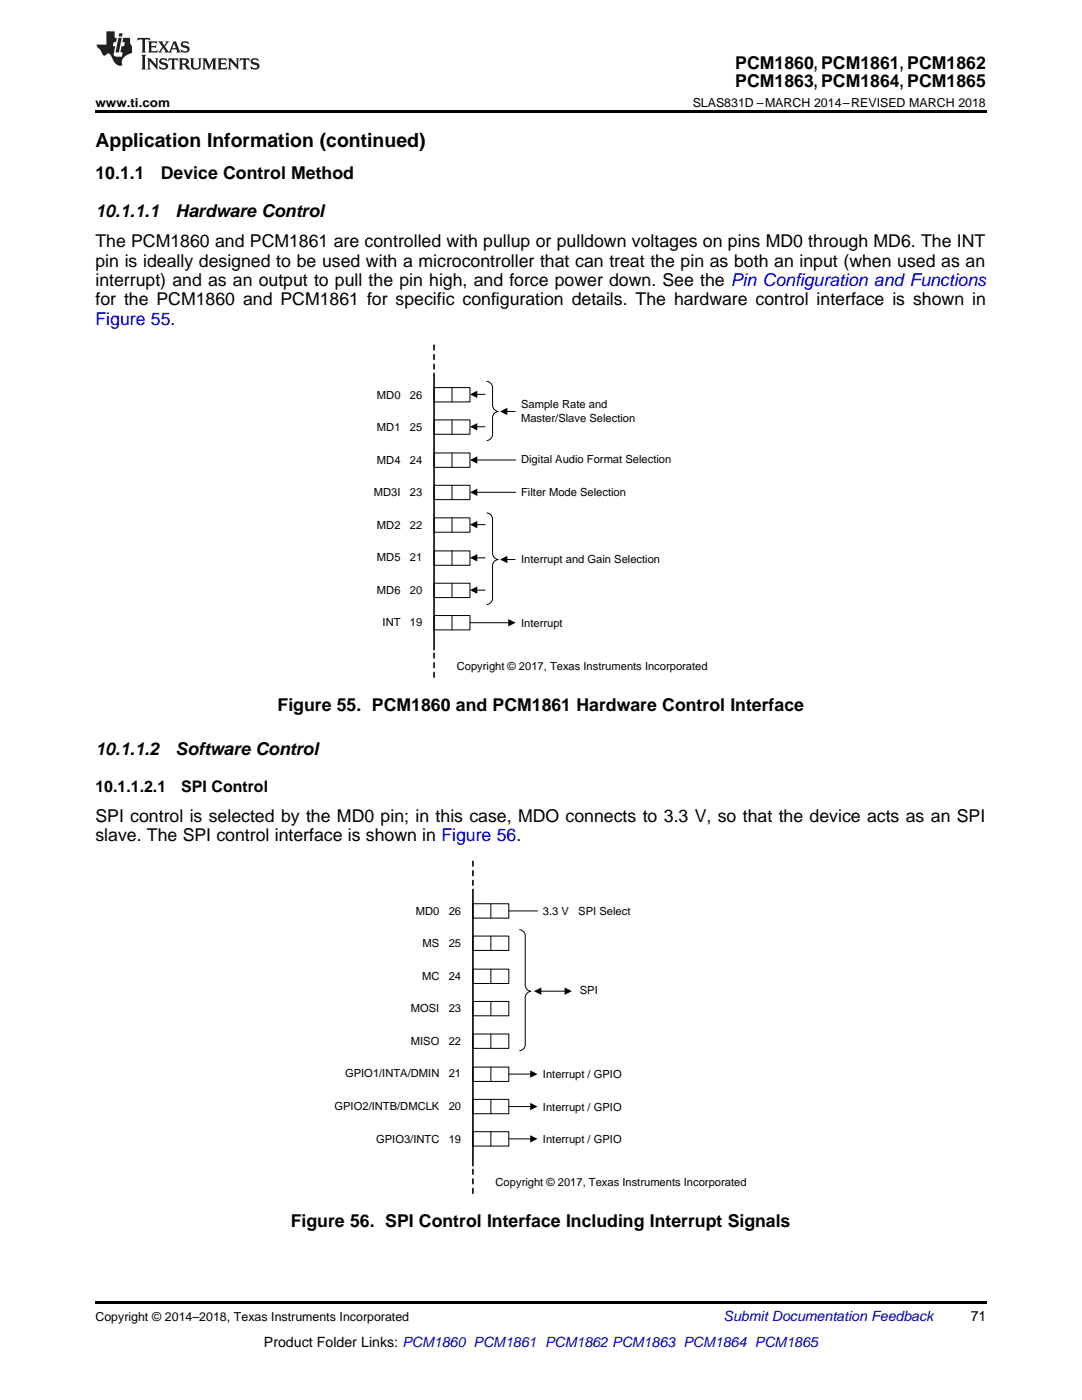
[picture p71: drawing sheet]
<svg xmlns="http://www.w3.org/2000/svg" width="216mm" height="279mm" viewBox="0 0 216 279" stroke-linecap="round" stroke-linejoin="round" font-family="sans-serif">
<defs><g id="words">
<text font-size="3.9" x="19" y="29.3">Application Information (continued)</text>
<g font-size="3.5">
<text x="146.7" y="13.8">PCM1860, PCM1861, PCM1862</text>
<text x="146.7" y="17.3">PCM1863, PCM1864, PCM1865</text>
<text x="19" y="35.6">10.1.1</text>
<text x="32.1" y="35.6">Device Control Method</text>
<text x="19" y="43.4">10.1.1.1</text>
<text x="35" y="43.4">Hardware Control</text>
<text x="19" y="49.3">The PCM1860 and PCM1861 are controlled with pullup or pulldown voltages on pins MD0 through MD6. The INT</text>
<text x="19" y="53.2">pin is ideally designed to be used with a microcontroller that can treat the pin as both an input (when used as an</text>
<text x="19" y="57.1">interrupt) and as an output to pull the pin high, and force power down. See the Pin Configuration and Functions</text>
<text x="19" y="61">for the PCM1860 and PCM1861 for specific configuration details. The hardware control interface is shown in</text>
<text x="55.4" y="141.9">Figure 55. PCM1860 and PCM1861 Hardware Control Interface</text>
<text x="19" y="150.6">10.1.1.2</text>
<text x="35" y="150.6">Software Control</text>
<text x="19" y="164">SPI control is selected by the MD0 pin; in this case, MDO connects to 3.3 V, so that the device acts as an SPI</text>
<text x="19" y="167.9">slave. The SPI control interface is shown in Figure 56.</text>
<text x="58" y="244.9">Figure 56. SPI Control Interface Including Interrupt Signals</text>
</g>
<text font-size="3.5" fill="#00f" x="19" y="64.8">Figure 55.</text>
<g font-size="3.2">
<text x="19" y="158">10.1.1.2.1</text>
<text x="36.2" y="158">SPI Control</text>
</g>
<text font-size="2.8" fill="#0000c8" x="144.4" y="263.6">Submit Documentation Feedback</text>
<g font-size="2.8">
<text x="193.7" y="263.6">71</text>
<text x="52.7" y="268.9">Product Folder Links: PCM1860 PCM1861 PCM1862 PCM1863 PCM1864 PCM1865</text>
</g>
<g font-size="2.5">
<text x="19" y="21.4">www.ti.com</text>
<text x="138.2" y="21.4">SLAS831D –MARCH 2014–REVISED MARCH 2018</text>
<text x="19" y="263.6">Copyright © 2014–2018, Texas Instruments Incorporated</text>
</g>
<g font-size="2.2">
<text x="75.2" y="79.5">MD0</text>
<text x="81.8" y="79.5">26</text>
<text x="104" y="81.5">Sample Rate and</text>
<text x="75.2" y="86">MD1</text>
<text x="81.8" y="86">25</text>
<text x="104" y="84.1">Master/Slave Selection</text>
<text x="75.2" y="92.5">MD4</text>
<text x="81.8" y="92.5">24</text>
<text x="104" y="92.5">Digital Audio Format Selection</text>
<text x="74.6" y="99">MD3I</text>
<text x="81.8" y="99">23</text>
<text x="104" y="98.9">Filter Mode Selection</text>
<text x="75.2" y="105.5">MD2</text>
<text x="81.8" y="105.5">22</text>
<text x="75.2" y="112">MD5</text>
<text x="81.8" y="112">21</text>
<text x="104" y="112.3">Interrupt and Gain Selection</text>
<text x="75.2" y="118.5">MD6</text>
<text x="81.8" y="118.5">20</text>
<text x="76.3" y="125">INT</text>
<text x="81.8" y="125">19</text>
<text x="104" y="125.1">Interrupt</text>
<text x="91.1" y="133.7">Copyright © 2017, Texas Instruments Incorporated</text>
<text x="83" y="182.6">MD0</text>
<text x="89.5" y="182.6">26</text>
<text x="108.3" y="182.7">3.3 V</text>
<text x="115.4" y="182.7">SPI Select</text>
<text x="84.3" y="189.1">MS</text>
<text x="89.5" y="189.1">25</text>
<text x="84.2" y="195.5">MC</text>
<text x="89.5" y="195.5">24</text>
<text x="82" y="202">MOSI</text>
<text x="89.5" y="202">23</text>
<text x="115.7" y="198.5">SPI</text>
<text x="82" y="208.5">MISO</text>
<text x="89.5" y="208.5">22</text>
<text x="68.9" y="215">GPIO1/INTA/DMIN</text>
<text x="89.5" y="215">21</text>
<text x="108.3" y="215.1">Interrupt / GPIO</text>
<text x="66.8" y="221.5">GPIO2/INTB/DMCLK</text>
<text x="89.5" y="221.5">20</text>
<text x="108.3" y="221.6">Interrupt / GPIO</text>
<text x="75" y="228">GPIO3/INTC</text>
<text x="89.5" y="228">19</text>
<text x="108.3" y="228.1">Interrupt / GPIO</text>
<text x="98.9" y="236.7">Copyright © 2017, Texas Instruments Incorporated</text>
</g>
</g></defs>
<path d="M19 259.7h177.8v.5h-177.8z" fill="#000"/>
<path d="M94.4 180.4h7.1v2.8h-7.1z" fill-rule="evenodd" fill="#fff"/>
<path d="M94.4 180.4h7.1v2.8h-7.1zM97.9 180.4v2.8" fill="none" stroke="#000" stroke-width=".2"/>
<path d="M94.4 186.8h7.1v2.9h-7.1z" fill-rule="evenodd" fill="#fff"/>
<path d="M94.4 186.8h7.1v2.9h-7.1zM97.9 186.8v2.9" fill="none" stroke="#000" stroke-width=".2"/>
<path d="M94.4 193.4h7.1v2.9h-7.1z" fill-rule="evenodd" fill="#fff"/>
<path d="M94.4 193.4h7.1v2.9h-7.1zM97.9 193.4v2.9" fill="none" stroke="#000" stroke-width=".2"/>
<path d="M94.4 199.9h7.1v2.8h-7.1z" fill-rule="evenodd" fill="#fff"/>
<path d="M94.4 199.9h7.1v2.8h-7.1zM97.9 199.9v2.8" fill="none" stroke="#000" stroke-width=".2"/>
<path d="M94.4 206.4h7.1v2.8h-7.1z" fill-rule="evenodd" fill="#fff"/>
<path d="M94.4 206.4h7.1v2.8h-7.1zM97.9 206.4v2.8" fill="none" stroke="#000" stroke-width=".2"/>
<path d="M94.4 213h7.1v2.8h-7.1z" fill-rule="evenodd" fill="#fff"/>
<path d="M94.4 213h7.1v2.8h-7.1zM97.9 213v2.8" fill="none" stroke="#000" stroke-width=".2"/>
<path d="M94.4 219.4h7.1v2.9h-7.1z" fill-rule="evenodd" fill="#fff"/>
<path d="M94.4 219.4h7.1v2.9h-7.1zM97.9 219.4v2.9" fill="none" stroke="#000" stroke-width=".2"/>
<path d="M94.4 225.9h7.1v2.8h-7.1z" fill-rule="evenodd" fill="#fff"/>
<path d="M101.5 181.8h5.8M103.7 185.5a1.27 1.27 0 0 1 1.1 1.2v10a1.28 1.28 0 0 0 1.1 1.1 1.28 1.28 0 0 0-1.1 1.2v9.6a1.27 1.27 0 0 1-1.1 1.1M107.8 197.8h5M101.5 214.4h4.5M94.4 225.9h7.1v2.8h-7.1zM97.9 225.9v2.8M101.5 220.8h4.5M101.5 227.3h4.5" fill="none" stroke="#000" stroke-width=".2"/>
<path d="M94.4 177.5v55.2" fill="none" stroke="#000" stroke-width=".32"/>
<path d="M94.4 171.9v5M94.4 233.4v5.5" fill="none" stroke="#000" stroke-width=".32" stroke-dasharray="1 1"/>
<path d="M106.5 197.8l1.5-.7v1.4zM112.7 197.1l1.4 .7-1.4 .7zM105.8 213.6l1.5 .8-1.5 .7zM105.8 220.1l1.5 .7-1.5 .8zM105.8 226.6l1.5 .7-1.5 .7z" fill="#000"/>
<path d="M86.6 77.4h7.2v2.8h-7.2z" fill-rule="evenodd" fill="#fff"/>
<path d="M86.6 77.4h7.2v2.8h-7.2zM90.2 77.4v2.8" fill="none" stroke="#000" stroke-width=".2"/>
<path d="M86.6 83.8h7.2v2.9h-7.2z" fill-rule="evenodd" fill="#fff"/>
<path d="M86.6 83.8h7.2v2.9h-7.2zM90.2 83.8v2.9" fill="none" stroke="#000" stroke-width=".2"/>
<path d="M86.6 90.4h7.2v2.9h-7.2z" fill-rule="evenodd" fill="#fff"/>
<path d="M86.6 90.4h7.2v2.9h-7.2zM90.2 90.4v2.9" fill="none" stroke="#000" stroke-width=".2"/>
<path d="M86.6 96.8h7.2v2.9h-7.2z" fill-rule="evenodd" fill="#fff"/>
<path d="M86.6 96.8h7.2v2.9h-7.2zM90.2 96.8v2.9" fill="none" stroke="#000" stroke-width=".2"/>
<path d="M86.6 103.3h7.2v2.9h-7.2z" fill-rule="evenodd" fill="#fff"/>
<path d="M86.6 103.3h7.2v2.9h-7.2zM90.2 103.3v2.9" fill="none" stroke="#000" stroke-width=".2"/>
<path d="M86.6 109.9h7.2v2.9h-7.2z" fill-rule="evenodd" fill="#fff"/>
<path d="M86.6 109.9h7.2v2.9h-7.2zM90.2 109.9v2.9" fill="none" stroke="#000" stroke-width=".2"/>
<path d="M86.6 116.4h7.2v2.9h-7.2z" fill-rule="evenodd" fill="#fff"/>
<path d="M86.6 116.4h7.2v2.9h-7.2zM90.2 116.4v2.9" fill="none" stroke="#000" stroke-width=".2"/>
<path d="M86.6 122.8h7.2v2.9h-7.2z" fill-rule="evenodd" fill="#fff"/>
<g fill="none" stroke="#000" stroke-width=".2">
<path d="M95.1 78.7h1.7M97.2 76.1a1.28 1.28 0 0 1 1.1 1.1v3.8a1.28 1.28 0 0 0 1.1 1.1 1.27 1.27 0 0 0-1.1 1.1v3.6a1.28 1.28 0 0 1-1.1 1.1M95.1 85.2h1.7M95.1 91.8h7.8M95.1 98.2h7.8M101.1 82.1h1.7M95.1 104.7h1.7M95.1 111.3h1.7M95.1 117.8h1.7M97.2 102.4a1.28 1.28 0 0 1 1.1 1.1v7a1.28 1.28 0 0 0 1.1 1.2 1.28 1.28 0 0 0-1.1 1.1v6.7a1.28 1.28 0 0 1-1.1 1.1M101.1 111.7h1.7M86.6 122.8h7.2v2.9h-7.2z"/>
<path d="M90.2 122.8v2.9M93.8 124.3h7.8"/>
</g>
<path d="M86.6 74.5v55.2" fill="none" stroke="#000" stroke-width=".32"/>
<path d="M86.6 68.9v5M86.6 130.4v5.5" fill="none" stroke="#000" stroke-width=".32" stroke-dasharray="1 1"/>
<path d="M93.8 78.7l1.4-.7v1.4zM93.8 85.2l1.4-.8v1.5zM93.8 91.8l1.4-.7v1.4zM93.8 98.2l1.4-.7v1.5zM99.8 82.1l1.4-.7v1.5zM93.8 104.7l1.4-.7v1.4zM93.8 111.3l1.4-.7v1.5zM93.8 117.8l1.4-.8v1.5zM99.8 111.7l1.4-.8v1.5zM101.4 123.5l1.5 .8-1.5 .7z" fill="#000"/>
<path d="M19 22h177.8v.5h-177.8z" fill="#000"/>
<g fill="#231f20">
<path d="M27.5 7.6l-.1 .5 .4-.2h.6v.1v2.1l-.2 .4h1l-.3-.4v-2.1l.1-.1h.5l.5 .2-.2-.5zM29.5 8.3l.2 .3v1.5l-.2 .4h1.8l.2-.6a1.04 1.04 0 0 1-1.3 .2v-.7h.6l.3 .2v-.6l-.3 .2h-.6v-.6l.8-.1 .4 .3-.2-.5zM31.5 8.3l.9 1.1-.9 1.1h.8l-.2-.2 .5-.7 .4 .7-.2 .2h1.5l-.1-.2 .1-.4h.9l.1 .4-.2 .2h1l-.3-.3-.7-1.9h-.5l-.9 2-.8-1 .9-1h-.8l.1 .3-.3 .5-.4-.6 .2-.2zM34.7 8.6l.4 1h-.7zM36.3 8.4a.63 .63 0 0 0-.2 .7 .63 .63 0 0 0 .6 .4l.6 .2 .1 .2a.75 .75 0 0 1-.7 .4 .75 .75 0 0 1-.6-.5l.1 .7 .1-.1a1.11 1.11 0 0 0 1.5-.6 1.13 1.13 0 0 0-1.2-.8l-.1-.4a1.04 1.04 0 0 1 1.2 .2l-.2-.5-.1 .1-.5-.2zM28.2 10.9l.2 .4v2.2l-.2 .4h1l-.3-.4v-2.2l.3-.4zM29.3 11.6l.3 .4v1.5l-.3 .4h.8l-.2-.4v-1.3l1.5 1.7v-1.9l.2-.4h-.7l.2 .4v.9l-1.1-1.3zM32 11.8a.62 .62 0 0 0-.2 .7 .62 .62 0 0 0 .6 .4l.6 .1 .1 .3a.76 .76 0 0 1-.7 .3 .76 .76 0 0 1-.6-.4l.1 .7 .1-.1a1.11 1.11 0 0 0 1.5-.6 1.13 1.13 0 0 0-1.2-.8l-.1-.4a1.04 1.04 0 0 1 1.2 .2l-.2-.6-.1 .1-.5-.1zM33.7 11.6l-.2 .6a.61 .61 0 0 1 .8-.3v1.6l-.2 .4h.9l-.2-.4v-1.6a.63 .63 0 0 1 .8 .3l-.2-.6zM35.6 11.6l.3 .4v1.5l-.3 .4h1l-.2-.2v-.8l.5 .2a.76 .76 0 0 0 1.2 .7l-1-1a.58 .58 0 0 0 .6-.5 .58 .58 0 0 0-.5-.6zM36.4 11.9h.1a.45 .45 0 0 1 .5 .1 .45 .45 0 0 1 .1 .5l-.7 .2zM37.9 11.6l.2 .2a2.17 2.17 0 0 0 .3 1.9 .99 .99 0 0 0 1.6-.6v-1.1l.2-.4h-.7l.2 .2a1.92 1.92 0 0 1-.2 1.8 .6 .6 0 0 1-.9-.5v-1.1l.2-.4zM40.4 11.6l.2 .4v1.5l-.2 .4h.7l-.2-.4v-1.4l.8 1.8 .8-1.8v1.4l-.2 .4h.9l-.2-.4v-1.5l.2-.4h-.8l-.6 1.5-.6-1.5zM43.4 11.6l.2 .4v1.5l-.2 .4h1.8l.2-.6a1.04 1.04 0 0 1-1.3 .1v-.6h.5l.4 .2v-.6l-.4 .2h-.5v-.7h.8l.3 .3-.1-.6zM45.5 11.6l.2 .4v1.5l-.2 .4h.7l-.2-.4v-1.3l1.5 1.7v-1.9l.2-.4h-.7l.2 .4v.9l-1.1-1.3zM47.9 11.6l-.1 .6a.61 .61 0 0 1 .8-.3v1.6l-.3 .4h1l-.3-.4 .1-1.6a.63 .63 0 0 1 .7 .3l-.1-.6zM50.2 11.8a.62 .62 0 0 0-.2 .7 .62 .62 0 0 0 .6 .4l.6 .1 .2 .3a.76 .76 0 0 1-.8 .3 .76 .76 0 0 1-.6-.4l.1 .7 .2-.1a1.11 1.11 0 0 0 1.5-.6 1.13 1.13 0 0 0-1.3-.8l-.1-.4a1.04 1.04 0 0 1 1.2 .2l-.1-.6-.2 .1-.5-.1z"/>
<path d="M21.2 6.3v2.6h-1.9l.1 .4 .7 .9a.91 .91 0 0 0 1 .8 .56 .56 0 0 1 .5-.3 .56 .56 0 0 1 .5 .3l.4 .8a1.53 1.53 0 0 0 1.9 1.2 1.54 1.54 0 0 1 1-2.1l.9-.3v-1.4a1.52 1.52 0 0 1-.3-1.6h-1.4l-.2 .8h.5l-.2 .8h-.4l-.2 1v.2l.4 .1-.2 .8a1.93 1.93 0 0 1-1.6-.3l.3-1.8h-.5l.2-.8h.4l.2-.8h-.4v-1.3zM23.6 7.6l-.6 2.9h.7l.6-2.9zM23.8 6.6l-.1 .7h.6l.2-.7z"/>
</g>
<use href="#words"/>
</svg>
